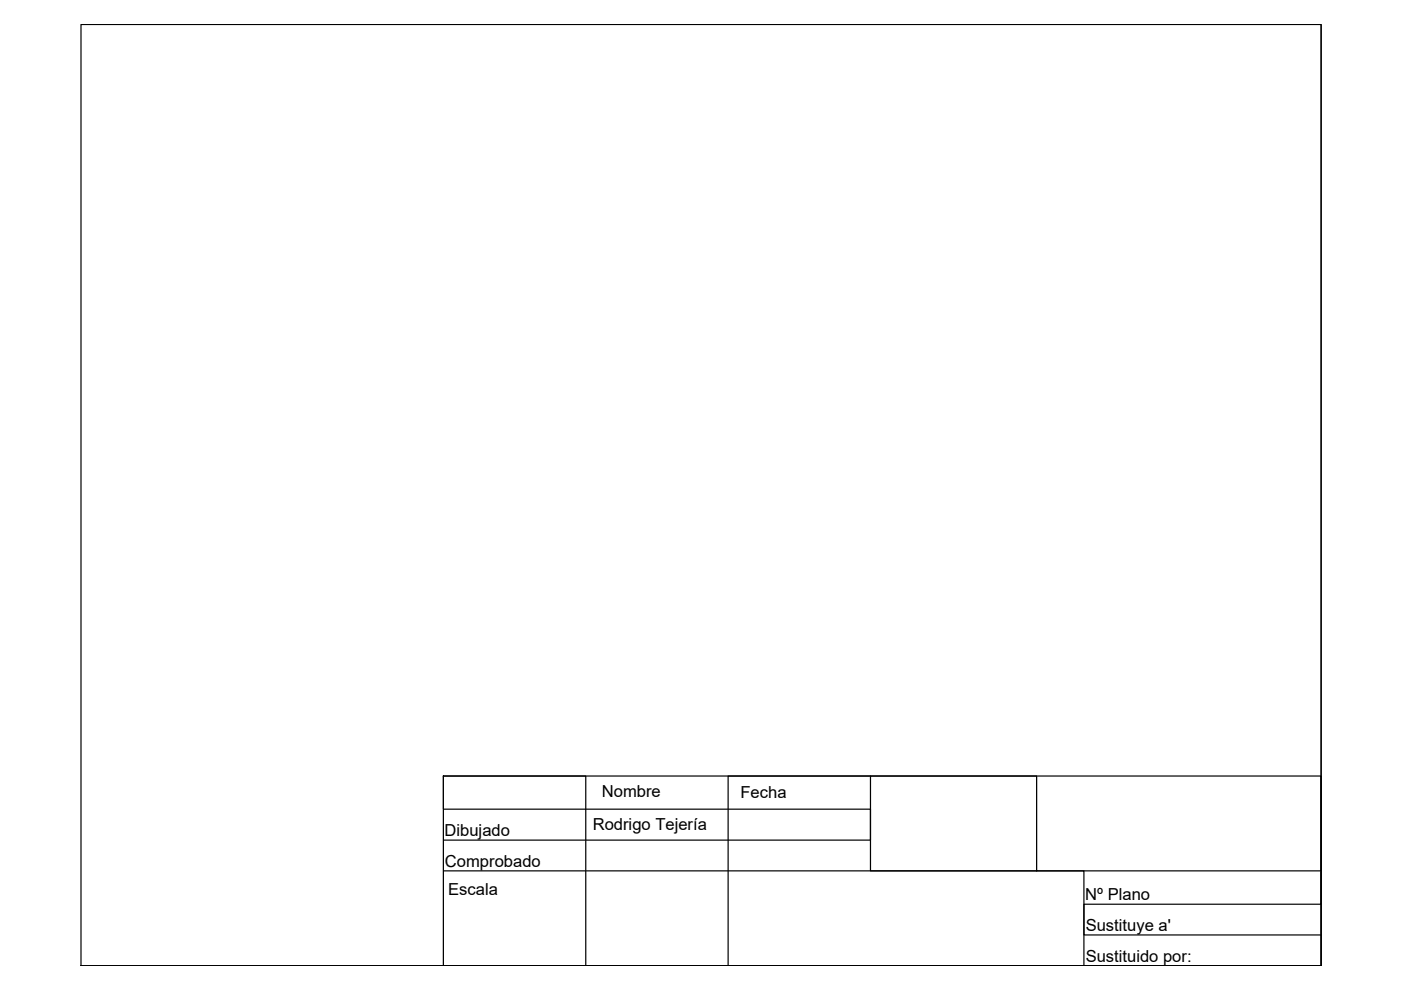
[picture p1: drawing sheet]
<svg xmlns="http://www.w3.org/2000/svg" width="297mm" height="210mm" viewBox="0 0 297 210" stroke-linecap="round" stroke-linejoin="round" font-family="sans-serif">
<defs><g id="words">
<g font-size="3.5">
<text x="127.6" y="169">Nombre</text>
<text x="157" y="169.2">Fecha</text>
<text x="94.3" y="177.2">Dibujado</text>
<text x="125.7" y="176">Rodrigo Tejería</text>
<text x="94.3" y="183.8">Comprobado</text>
<text x="95" y="189.7">Escala</text>
<text x="230.1" y="190.8">Nº Plano</text>
<text x="230.2" y="197.4">Sustituye a'</text>
<text x="230.2" y="203.9">Sustituido por:</text>
</g>
</g></defs>
<!-- layer: 0 -->
<path d="M17.2 5.2h262.9v199.6h-262.9zM280.1 5.2v199.6h-262.9M94 164.5h186.1v40.3h-186.1zM94 164.5h30.2v40.3h30.2v-40.3h30.2M94 164.5v7.1h90.6v6.5h-90.6M280.1 164.5v20.1h-186.1M219.8 184.6v-20.1h-35.2v20.1h45.2v20.2M280.1 184.6v7.1h-50.3v6.5h50.3M184.6 204.8h35.2" fill="none" stroke="#000" stroke-width=".25"/>
<use href="#words"/>
</svg>
